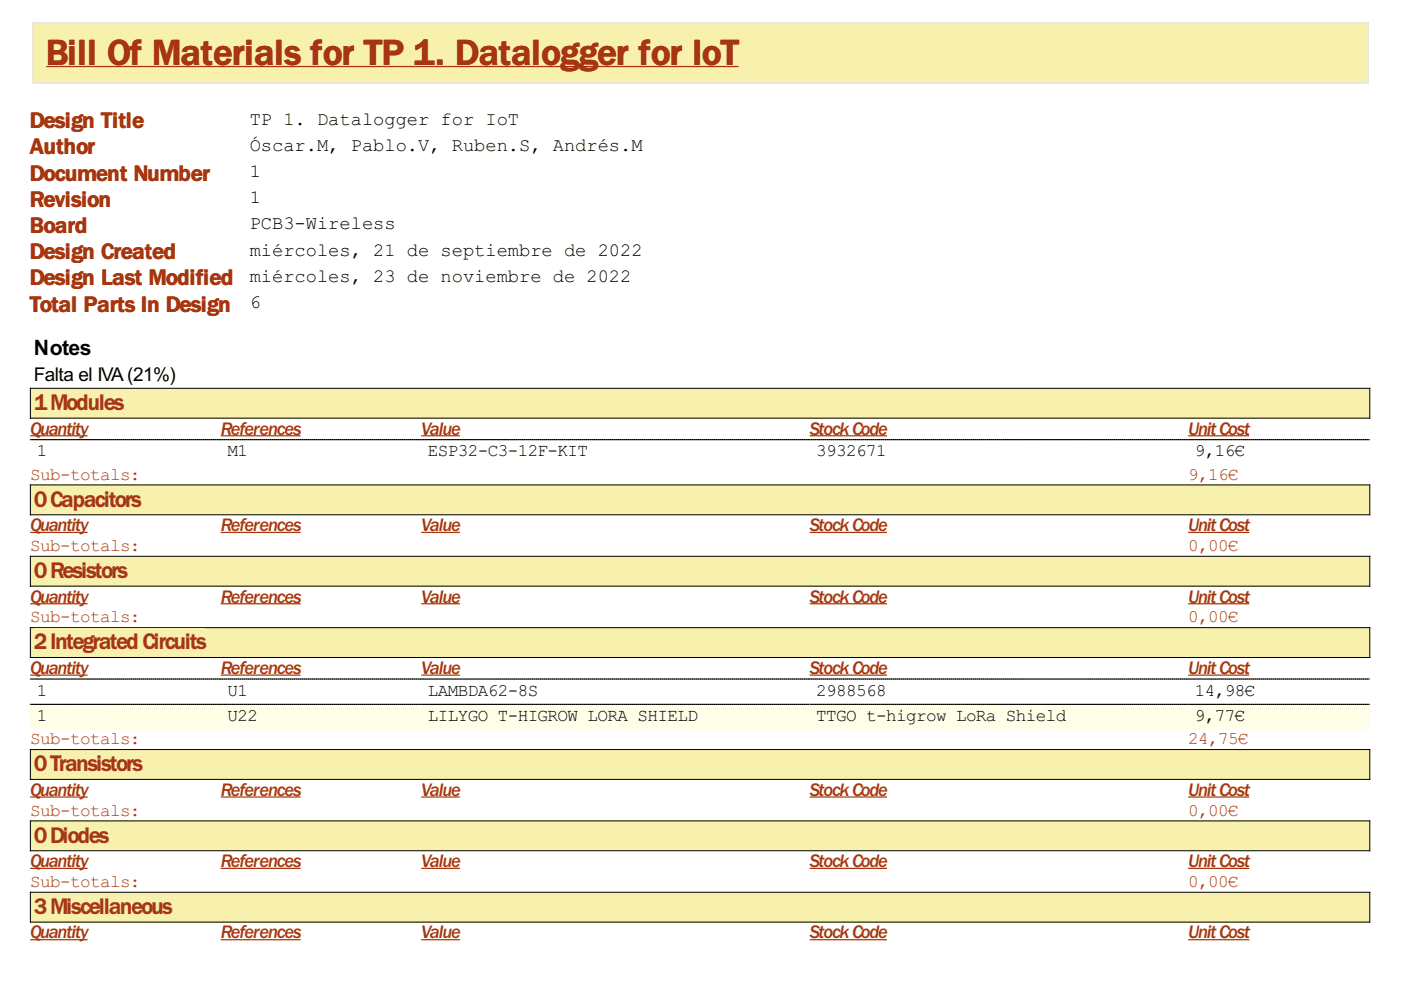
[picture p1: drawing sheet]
<svg xmlns="http://www.w3.org/2000/svg" width="297mm" height="210mm" viewBox="0 0 297 210" stroke-linecap="round" stroke-linejoin="round" font-family="sans-serif">
<defs><g id="words">
<text font-size="9" fill="#a73610" x="9.7" y="13.8">Bill Of Materials for TP 1. Datalogger for IoT</text>
<g font-size="5.6" fill="#a73610">
<text x="6.3" y="27.2">Design Title</text>
<text x="6.3" y="32.7">Author</text>
<text x="6.3" y="38.3">Document Number</text>
<text x="6.3" y="43.9">Revision</text>
<text x="6.4" y="49.4">Board</text>
<text x="6.3" y="55">Design Created</text>
<text x="6.3" y="60.5">Design Last Modified</text>
<text x="6.3" y="66.1">Total Parts In Design</text>
<text x="7.2" y="86.9">1Modules</text>
<text x="7.2" y="107.4">0Capacitors</text>
<text x="7.2" y="122.6">0Resistors</text>
<text x="7.2" y="137.7">2IntegratedCircuits</text>
<text x="7.2" y="163.5">0Transistors</text>
<text x="7.2" y="178.7">0Diodes</text>
<text x="7.2" y="193.8">3Miscellaneous</text>
</g>
<text font-size="5" x="7.2" y="75.2">Notes</text>
<g font-size="4.5">
<text x="53" y="26.4">TP 1. Datalogger for IoT</text>
<text x="53" y="32">Óscar.M, Pablo.V, Ruben.S, Andrés.M</text>
<text x="53" y="37.5">1</text>
<text x="53" y="43.1">1</text>
<text x="53" y="48.6">PCB3-Wireless</text>
<text x="53" y="54.2">miércoles, 21 de septiembre de 2022</text>
<text x="53" y="59.7">miércoles, 23 de noviembre de 2022</text>
<text x="53" y="65.3">6</text>
<text x="7.2" y="80.7">Falta el IVA(21%)</text>
</g>
<g font-size="4.5" fill="#a73610">
<text x="6.4" y="92.1">Quantity</text>
<text x="46.8" y="92.1">References</text>
<text x="89.3" y="92.1">Value</text>
<text x="171.7" y="92.1">StockCode</text>
<text x="251.9" y="92.1">UnitCost</text>
<text x="6.4" y="112.6">Quantity</text>
<text x="46.8" y="112.6">References</text>
<text x="89.3" y="112.6">Value</text>
<text x="171.7" y="112.6">StockCode</text>
<text x="251.9" y="112.6">UnitCost</text>
<text x="6.4" y="127.7">Quantity</text>
<text x="46.8" y="127.7">References</text>
<text x="89.3" y="127.7">Value</text>
<text x="171.7" y="127.7">StockCode</text>
<text x="251.9" y="127.7">UnitCost</text>
<text x="6.4" y="142.9">Quantity</text>
<text x="46.8" y="142.9">References</text>
<text x="89.3" y="142.9">Value</text>
<text x="171.7" y="142.9">StockCode</text>
<text x="251.9" y="142.9">UnitCost</text>
<text x="6.4" y="168.7">Quantity</text>
<text x="46.8" y="168.7">References</text>
<text x="89.3" y="168.7">Value</text>
<text x="171.7" y="168.7">StockCode</text>
<text x="251.9" y="168.7">UnitCost</text>
<text x="6.4" y="183.9">Quantity</text>
<text x="46.8" y="183.9">References</text>
<text x="89.3" y="183.9">Value</text>
<text x="171.7" y="183.9">StockCode</text>
<text x="251.9" y="183.9">UnitCost</text>
<text x="6.4" y="199">Quantity</text>
<text x="46.8" y="199">References</text>
<text x="89.3" y="199">Value</text>
<text x="171.7" y="199">StockCode</text>
<text x="251.9" y="199">UnitCost</text>
</g>
<g font-size="4.2" fill="#a73610">
<text x="6.4" y="101.7">Sub-totals:</text>
<text x="251.9" y="101.7">9,16€</text>
<text x="6.4" y="116.9">Sub-totals:</text>
<text x="251.9" y="116.9">0,00€</text>
<text x="6.4" y="132">Sub-totals:</text>
<text x="251.9" y="132">0,00€</text>
<text x="6.4" y="157.8">Sub-totals:</text>
<text x="251.9" y="157.8">24,75€</text>
<text x="6.4" y="173">Sub-totals:</text>
<text x="251.9" y="173">0,00€</text>
<text x="6.4" y="188.1">Sub-totals:</text>
<text x="251.9" y="188.1">0,00€</text>
</g>
<g font-size="4.2">
<text x="7.8" y="96.8">1</text>
<text x="48.2" y="96.8">M1</text>
<text x="90.7" y="96.8">ESP32-C3-12F-KIT</text>
<text x="173.1" y="96.8">3932671</text>
<text x="253.3" y="96.8">9,16€</text>
<text x="7.8" y="147.5">1</text>
<text x="48.2" y="147.5">U1</text>
<text x="90.7" y="147.5">LAMBDA62-8S</text>
<text x="173.1" y="147.5">2988568</text>
<text x="253.3" y="147.5">14,98€</text>
<text x="7.8" y="152.9">1</text>
<text x="48.2" y="152.9">U22</text>
<text x="90.7" y="152.9">LILYGO T-HIGROW LORA SHIELD</text>
<text x="173.1" y="152.9">TTGO t-higrow LoRa Shield</text>
<text x="253.3" y="152.9">9,77€</text>
</g>
</g></defs>
<path d="M6.8 4.7h283.4v13h-283.4z" fill="#f7f1ad"/>
<path d="M7 4.8h283.1v12.8h-283.1z" fill="none" stroke="#e2e2ef" stroke-width=".21"/>
<path d="M9.8 6.9h146.8v9h-146.8z" fill="#f7f1ad"/>
<path d="M9.8 14.1h146.8" fill="none" stroke="#a73610" stroke-width=".26"/>
<path d="M6.4 82.3h284.1v6.4h-284.1z" fill="#f7f1ad"/>
<path d="M6.4 82.3h284v6.4h-284z" fill="none" stroke="#000" stroke-width=".21"/>
<path d="M7.1 82.5h18.8v5.6h-18.8z" fill="#f7f1ad"/>
<path d="M6.4 92.4h12.2M46.8 92.4h16.9M89.3 92.4h8.2M171.7 92.4h16.4M251.9 92.4h13" fill="none" stroke="#a73610" stroke-width=".26"/>
<path d="M6.4 93.2h40.4M46.8 93.2h42.5M89.3 93.2h82.3M171.7 93.2h80.2M251.9 93.2h38.5" fill="none" stroke="#000" stroke-width=".21" stroke-dasharray=".3 .1"/>
<path d="M6.4 102.8h284.1v6.4h-284.1z" fill="#f7f1ad"/>
<path d="M6.4 102.8h284v6.3h-284z" fill="none" stroke="#000" stroke-width=".21"/>
<path d="M7.1 103.1h22.5v5.6h-22.5z" fill="#f7f1ad"/>
<path d="M6.4 112.9h12.2M46.8 112.9h16.9M89.3 112.9h8.2M171.7 112.9h16.4M251.9 112.9h13" fill="none" stroke="#a73610" stroke-width=".26"/>
<path d="M6.4 117.9h284.1v6.4h-284.1z" fill="#f7f1ad"/>
<path d="M6.4 117.9h284v6.4h-284z" fill="none" stroke="#000" stroke-width=".21"/>
<path d="M7.1 118.2h19.6v5.6h-19.6z" fill="#f7f1ad"/>
<path d="M6.4 128h12.2M46.8 128h16.9M89.3 128h8.2M171.7 128h16.4M251.9 128h13" fill="none" stroke="#a73610" stroke-width=".26"/>
<path d="M6.4 133h284.1v6.4h-284.1z" fill="#f7f1ad"/>
<path d="M6.4 133.1h284v6.3h-284z" fill="none" stroke="#000" stroke-width=".21"/>
<path d="M7.1 133.3h36.3v5.6h-36.3z" fill="#f7f1ad"/>
<path d="M6.4 143.1h12.2M46.8 143.1h16.9M89.3 143.1h8.2M171.7 143.1h16.4M251.9 143.1h13" fill="none" stroke="#a73610" stroke-width=".26"/>
<path d="M6.4 144h40.4M46.8 144h42.5M89.3 144h82.3M171.7 144h80.2M251.9 144h38.5" fill="none" stroke="#000" stroke-width=".21" stroke-dasharray=".3 .1"/>
<path d="M6.4 149.3h40.4v5.4h-40.4z" fill="#feffe6"/>
<path d="M6.4 149.3h40.4" fill="none" stroke="#000" stroke-width=".21" stroke-dasharray=".3 .1"/>
<g fill="#feffe6">
<path d="M7.7 149.7h2.1v4.2h-2.1z"/>
<path d="M46.8 149.3h42.5v5.4h-42.5z"/>
</g>
<path d="M46.8 149.3h42.5" fill="none" stroke="#000" stroke-width=".21" stroke-dasharray=".3 .1"/>
<g fill="#feffe6">
<path d="M48.1 149.7h6.4v4.2h-6.4z"/>
<path d="M89.3 149.3h82.4v5.4h-82.4z"/>
</g>
<path d="M89.3 149.3h82.3" fill="none" stroke="#000" stroke-width=".21" stroke-dasharray=".3 .1"/>
<g fill="#feffe6">
<path d="M90.7 149.7h57.1v4.2h-57.1z"/>
<path d="M171.7 149.3h80.2v5.4h-80.2z"/>
</g>
<path d="M171.7 149.3h80.2" fill="none" stroke="#000" stroke-width=".21" stroke-dasharray=".3 .1"/>
<g fill="#feffe6">
<path d="M173 149.7h55v4.2h-55z"/>
<path d="M251.9 149.3h38.6v5.4h-38.6z"/>
</g>
<path d="M251.9 149.3h38.5" fill="none" stroke="#000" stroke-width=".21" stroke-dasharray=".3 .1"/>
<path d="M253.1 149.7h10.6v4.2h-10.6z" fill="#feffe6"/>
<path d="M6.4 158.9h284.1v6.4h-284.1z" fill="#f7f1ad"/>
<path d="M6.4 158.9h284v6.4h-284z" fill="none" stroke="#000" stroke-width=".21"/>
<path d="M7.1 159.2h22.8v5.6h-22.8z" fill="#f7f1ad"/>
<path d="M6.4 169h12.2M46.8 169h16.9M89.3 169h8.2M171.7 169h16.4M251.9 169h13" fill="none" stroke="#a73610" stroke-width=".26"/>
<path d="M6.4 174h284.1v6.4h-284.1z" fill="#f7f1ad"/>
<path d="M6.4 174.1h284v6.3h-284z" fill="none" stroke="#000" stroke-width=".21"/>
<path d="M7.1 174.3h15.6v5.5h-15.6z" fill="#f7f1ad"/>
<path d="M6.4 184.1h12.2M46.8 184.1h16.9M89.3 184.1h8.2M171.7 184.1h16.4M251.9 184.1h13" fill="none" stroke="#a73610" stroke-width=".26"/>
<path d="M6.4 189.1h284.1v6.4h-284.1z" fill="#f7f1ad"/>
<path d="M6.4 189.2h284v6.3h-284z" fill="none" stroke="#000" stroke-width=".21"/>
<path d="M7.1 189.4h29.1v5.5h-29.1z" fill="#f7f1ad"/>
<path d="M6.4 199.2h12.2M46.8 199.2h16.9M89.3 199.2h8.2M171.7 199.2h16.4M251.9 199.2h13" fill="none" stroke="#a73610" stroke-width=".26"/>
<use href="#words"/>
</svg>
